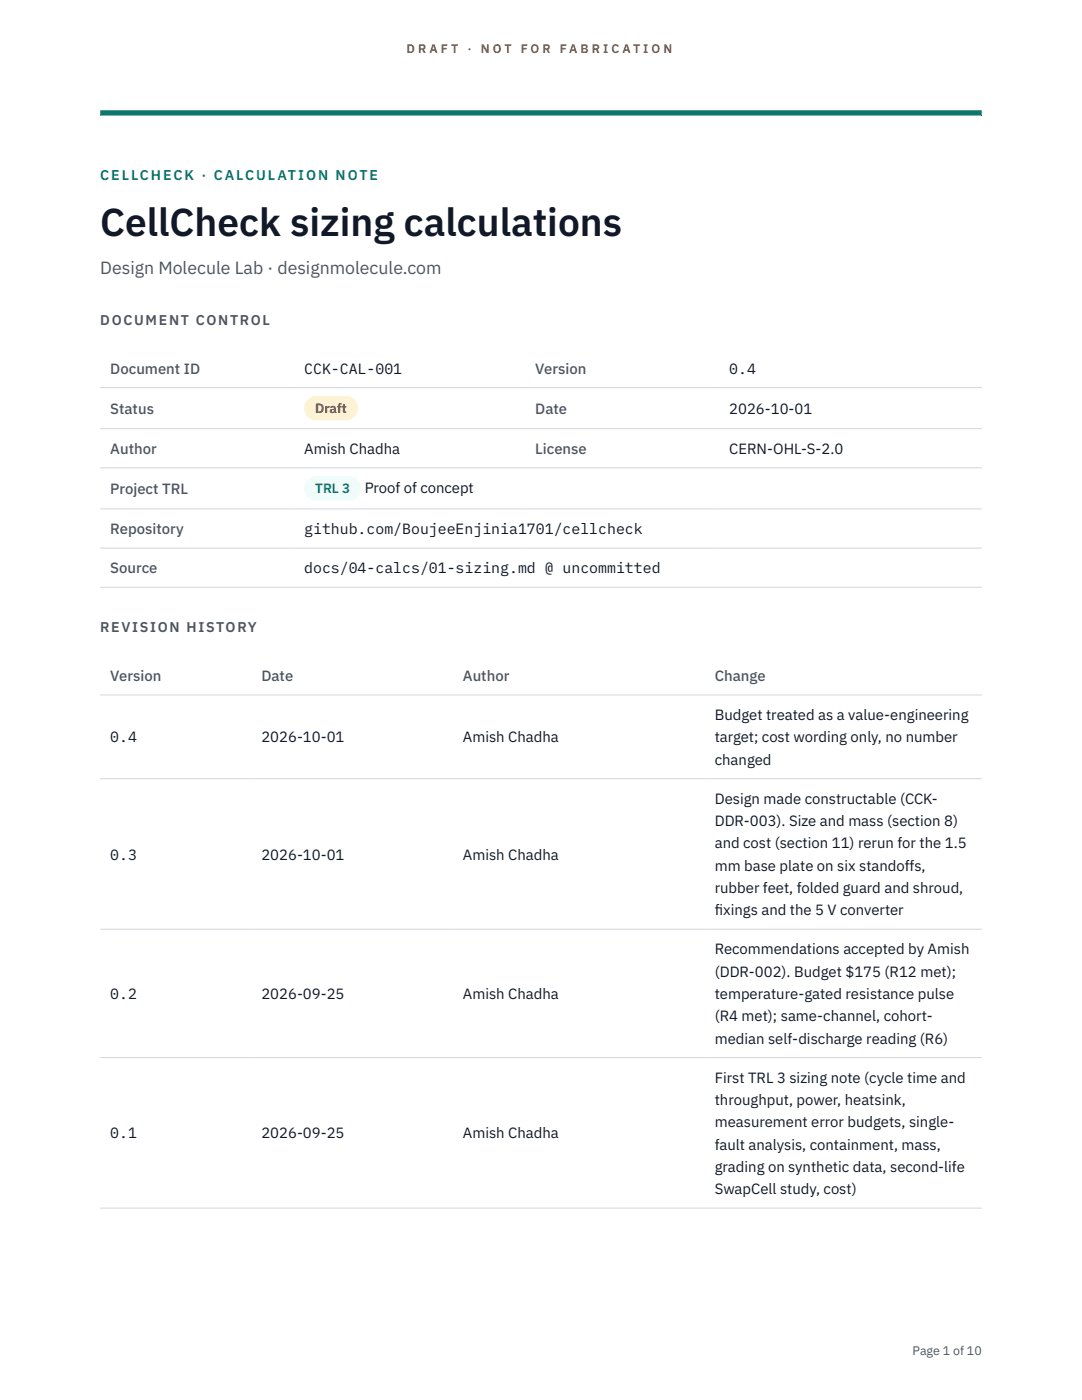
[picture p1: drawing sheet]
<svg xmlns="http://www.w3.org/2000/svg" width="216mm" height="279mm" viewBox="0 0 216 279" stroke-linecap="round" stroke-linejoin="round" font-family="sans-serif">
<defs><g id="words">
<text font-size="7.8" fill="#111827" x="20" y="47.1">CellCheck sizing calculations</text>
<text font-size="3.5" fill="#4b5563" x="20" y="54.6">Design Molecule Lab · designmolecule.com</text>
<g font-size="3" fill="#4b5563">
<text x="22" y="74.5">Document ID</text>
<text x="106.8" y="74.5">Version</text>
<text x="22" y="82.6">Status</text>
<text x="106.8" y="82.6">Date</text>
<text x="22" y="90.6">Author</text>
<text x="106.8" y="90.6">License</text>
<text x="22" y="98.6">Project TRL</text>
<text x="22" y="106.6">Repository</text>
<text x="22" y="114.4">Source</text>
<text x="22" y="135.9">Version</text>
<text x="52.2" y="135.9">Date</text>
<text x="92.4" y="135.9">Author</text>
<text x="142.6" y="135.9">Change</text>
</g>
<g font-size="3" fill="#111827">
<text x="60.7" y="74.5">CCK-CAL-001</text>
<text x="145.5" y="74.5">0.4</text>
<text x="145.5" y="82.6">2026-10-01</text>
<text x="60.7" y="90.6">Amish Chadha</text>
<text x="145.5" y="90.6">CERN-OHL-S-2.0</text>
<text x="72.8" y="98.5">Proof of concept</text>
<text x="60.7" y="106.6">github.com/BoujeeEnjinia1701/cellcheck</text>
<text x="60.7" y="114.4">docs/04-calcs/01-sizing.md @ uncommitted</text>
<text x="142.6" y="143.7">Budget treated as a value-engineering</text>
<text x="22" y="148.2">0.4</text>
<text x="52.2" y="148.2">2026-10-01</text>
<text x="92.4" y="148.2">Amish Chadha</text>
<text x="142.6" y="148.2">target; cost wording only, no number</text>
<text x="142.6" y="152.6">changed</text>
<text x="142.6" y="160.4">Design made constructable (CCK-</text>
<text x="142.6" y="164.9">DDR-003). Size and mass (section 8)</text>
<text x="22" y="171.5">0.3</text>
<text x="52.2" y="171.5">2026-10-01</text>
<text x="92.4" y="171.5">Amish Chadha</text>
<text x="142.6" y="169.3">and cost (section 11) rerun for the 1.5</text>
<text x="142.6" y="173.8">mm base plate on six standoffs,</text>
<text x="142.6" y="178.2">rubber feet, folded guard and shroud,</text>
<text x="142.6" y="182.7">f</text>
<text x="142.6" y="182.7">ixings and the 5 V converter</text>
<text x="142.6" y="190.5">Recommendations accepted by Amish</text>
<text x="142.6" y="194.9">(DDR-002). Budget $175 (R12 met);</text>
<text x="22" y="199.4">0.2</text>
<text x="52.2" y="199.4">2026-09-25</text>
<text x="92.4" y="199.4">Amish Chadha</text>
<text x="142.6" y="199.4">temperature-gated resistance pulse</text>
<text x="142.6" y="203.8">(R4 met); same-channel, cohort-</text>
<text x="142.6" y="208.3">median self-discharge reading (R6)</text>
<text x="142.6" y="216.1">First TRL 3 sizing note (cycle time and</text>
<text x="142.6" y="220.5">throughput, power, heatsink,</text>
<text x="22" y="227.2">0.1</text>
<text x="52.2" y="227.2">2026-09-25</text>
<text x="92.4" y="227.2">Amish Chadha</text>
<text x="142.6" y="225">measurement error budgets, single-</text>
<text x="142.6" y="229.4">fault analysis, containment, mass,</text>
<text x="142.6" y="233.9">grading on synthetic data, second-life</text>
<text x="142.6" y="238.3">SwapCell study, cost)</text>
</g>
<text font-size="2.8" fill="#0f766e" x="20" y="36">CELLCHECK · CALCULATION NOTE</text>
<g font-size="2.8" fill="#4b5563">
<text x="20" y="64.8">DOCUMENT CONTROL</text>
<text x="20" y="126.2">REVISION HISTORY</text>
</g>
<text font-size="2.7" fill="#92400e" x="62.9" y="82.5">Draft</text>
<text font-size="2.7" fill="#0f766e" x="62.9" y="98.5">TRL 3</text>
<g font-size="2.5" fill="#b45309">
<text x="81.1" y="10.5">D R A F T</text>
<text x="93.3" y="10.5">·</text>
<text x="95.9" y="10.5">N O T</text>
<text x="103.9" y="10.5">F O R</text>
<text x="111.7" y="10.5">F A B R I C A T I O N</text>
</g>
<text font-size="2.5" fill="#4b5563" x="182.1" y="270.3">Page 1 of 10</text>
</g></defs>
<path d="M20 23.1h175.9zM20 22h175.9v1.1h-175.9z" fill-rule="evenodd" fill="#0f766e"/>
<path d="M20 77.3h175.9M20 85.5h175.9M20 93.4h175.9M20 101.6h175.9M20 109.4h175.9M20 117.2h175.9M20 138.7h175.9M20 155.4h175.9M20 185.5h175.9M20 211.1h175.9M20 241.1h175.9" fill="none" stroke="#d1d5db" stroke-width=".2"/>
<path d="M60.7 79h10.7v4.9h-10.7z" fill="#fef3c7"/>
<path d="M60.7 95.1h11.4v4.8h-11.4z" fill="#f0fdfa"/>
<use href="#words"/>
</svg>
